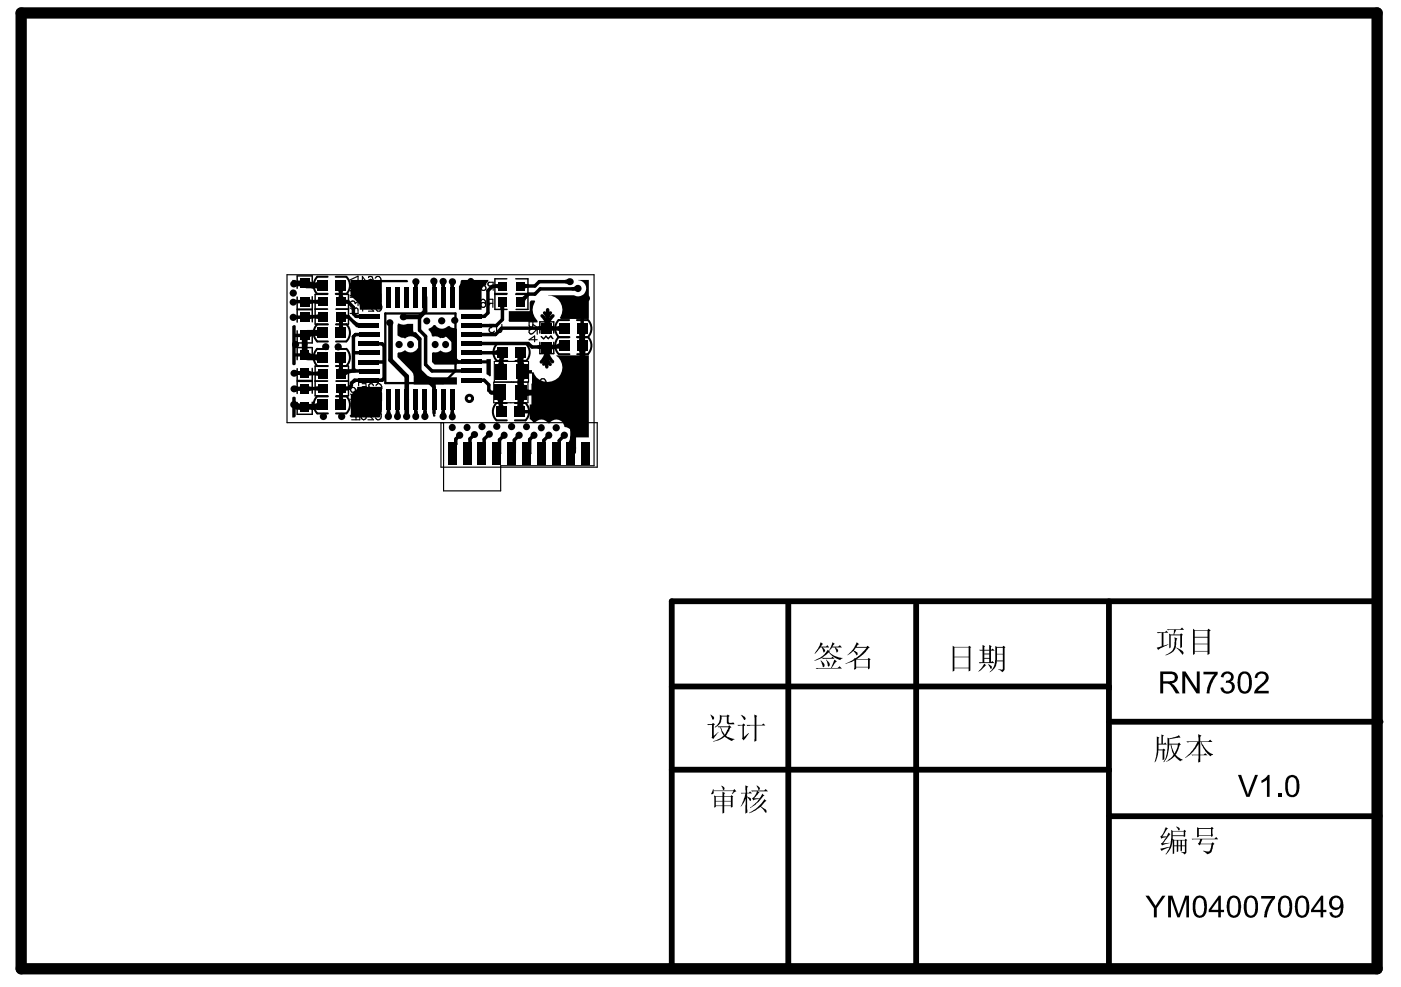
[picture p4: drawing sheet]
<svg xmlns="http://www.w3.org/2000/svg" width="287mm" height="202mm" viewBox="0 0 287 202" stroke-linecap="round" stroke-linejoin="round" font-family="sans-serif">
<g fill="none" stroke="#000" stroke-width="1.2">
<path d="M60.3 58h2.1M62.7 57.8l.6 .4 1 .3M62.8 58.5h3.2M64.9 58.5l.8 .3M65.7 58.1l-.8 .3M62.4 68.7v4M62.6 72.4l.7 .5 1.2 .3M62.9 73.2h3.2M62.9 68.2h3.2M64.5 68.2l-.9 .1-1 .6M65 73.3l.7 .3M65 68.2l.7 .3"/>
<path d="M65.7 72.9l-.7 .3M65.7 67.9l-.7 .3M106.2 72.5l.3 .8M106.5 73.8l.3 1 .4 .6M106.5 72.2v12M106.6 78.3l.1 .7 .4 .6M106.9 72.5l-.3 .8M107.1 80l.4 .3 .6 .1-.6 .1-.4 .3M107.2 76.9l-.4 .6-.3 1M118.9 67.6l.3 .8M118.9 71.1l.3 .8M119.2 69.6l.3 .9"/>
<path d="M119.2 67.3v3.5M119.2 70.8v15.4l-1.9 1.8v4.5l-.4 .3M119.6 67.6l-.4 .8M119.6 71.1l-.4 .8M60.3 82.7l.7 .5 .7 .1M60.7 83.3h4.9M65.8 82.6l-.7 .5-1.1 .3M106.5 83l-.1 .6-.3 .4M106.7 80.4h12.4M107.1 81.2l-.4 .5-.1 .7M117.3 89.6a2.19 2.19 0 0 1-.7 1.6M117.3 91.7l-.1 .6-.3 .5"/>
<path d="M161.4 123.6v74.8h-1.9M187.6 123.8v74.6M227 123.1v75.3h.3M281.9 123.1h-144.4v75.7M137.5 157.6h89.5M137.5 140.6h89.5M227 147.8h55.6M282.4 166.9v.3h-55.4"/>
</g>
<g fill="none" stroke="#000" stroke-width=".24">
<path d="M71.6 57.3l1.7-.7v1.1M71.6 59.5l.9 .6M73.3 58.2v.8h-.7a.57 .57 0 0 0 0-.8 .57 .57 0 0 0-.8 .1 .57 .57 0 0 0 .2 .8M73.8 57.7h1.2l-.8-1.1v1.6M74.1 58.5a.57 .57 0 0 1 .8 .2l.1 .4a.65 .65 0 0 1-.6 .9 1 1 0 0 1-.3-1.5zM75.4 56.9a.45 .45 0 0 1 .5-.3 .45 .45 0 0 1 .4 .3l.1 .8M76.4 58.4h-1l.7 1.6M76.8 57a.62 .62 0 0 1 .7-.4 .62 .62 0 0 1 .5 .6v.4a.62 .62 0 0 1-.5 .6 .62 .62 0 0 1-.7-.3M77.3 59.2l-.5 .8M77.9 59.2l-.9-.1-.2-.2 .1-.4 1-.1v1.6M98.6 57.9l-.1 .3 .2 .2a.67 .67 0 0 1 .8 .5l-.1 .4-.3 .2-.6-.2a.5 .5 0 0 1 .4-.8l.5-.2v-.3a.6 .6 0 0 0-.8-.1zM100.4 58.6l-.5 .9"/>
<path d="M101 58.6l-1-.1-.1-.2 .1-.4 1-.1v1.7M71.6 60.6h1.7l-.1-1a.38 .38 0 0 0-.6 0l-.1 1M71.7 64.2h1.6l-.1-1a.36 .36 0 0 0-.6 .1l-.1 .9M71.7 63.1l.8 .6M71.7 60.9h1.6l-.3 .4M71.8 78.7l1.6-.8v1.1M73.2 79.4a.5 .5 0 0 1 .2 .7l-.3 .2-.8 .1M73.3 62.6v-.9l-.6 .5a.54 .54 0 0 0-.9-.4 .54 .54 0 0 0 .2 .9M73.9 63.2h1.2l-.9-1.1v1.6M74.1 78.6h.8l.1 .7-.8-.1-.2 .4a.6 .6 0 0 0 .4 .6 .6 .6 0 0 0 .7-.3M74.2 60.3a.57 .57 0 0 1 .8 .2l.1 .4a.65 .65 0 0 1-.6 .9 1 1 0 0 1-.3-1.5zM76.4 60.2h-.8l.4 .6a.56 .56 0 0 0-.5 .8 .56 .56 0 0 0 .9 .2l.2-.3"/>
<path d="M76.4 62.5l-.3-.4-.5 .1v.5l.9 1h-1.1M76.4 79l-.3-.4-.5 .2v.4l.9 1h-1.1M77 79a.61 .61 0 0 1 .7-.4 .61 .61 0 0 1 .5 .6v.4a.61 .61 0 0 1-.5 .6 .61 .61 0 0 1-.7-.4M77 62.5a.61 .61 0 0 1 .7-.4 .61 .61 0 0 1 .5 .6v.4a.61 .61 0 0 1-.5 .6 .61 .61 0 0 1-.7-.4M77.5 61l-.6 .8M78 61l-.9-.1-.2-.2 .1-.3 .3-.2h.7v1.6M98.5 61.5l.4-.2a.86 .86 0 0 1 .5 1.1M100.4 62.1l-.6 .9M100.9 62.1h-.7l-.3-.2-.1-.2 .4-.4h.7v1.7M101.1 78.3h7v4.2h-7zM101.1 66.4h-.9l.5 .7a.55 .55 0 0 0-.5 .9 .55 .55 0 0 0 1-.2M101.2 74h7v4.2h-7z"/>
<path d="M101.7 66.4v1.2a.54 .54 0 0 0 .5 .5 .54 .54 0 0 0 .5-.5v-1.2M108.7 67.5l-.4 .2 .2 .6h.5l1-.9v1.1M109 78.6h1.1l-.8-1v1.6M109.1 65.9l-.1 1-.4 .1-.3-.4v-.7h1.7M109.1 66.4l.9 .6M110 79.9l-.1-.3a.51 .51 0 0 0-.8 .2l.2 .6 .8 .7h-1.1M110 69.6h-1.7l1.1-.8v1.2M110.5 79.9a.62 .62 0 0 1 .7-.4 .62 .62 0 0 1 .5 .6v.4a.62 .62 0 0 1-.5 .6 .62 .62 0 0 1-.7-.3M110.6 77.9a.62 .62 0 0 1 .7-.3 .62 .62 0 0 1 .5 .6v.4a.62 .62 0 0 1-.5 .6 .62 .62 0 0 1-.7-.4M116 73.2a.54 .54 0 0 1 .8 .2 .8 .8 0 0 1-.5 1.3l-.4-.3-.1-.6zM116.7 62.8h-1.1l.8 1.7M117.9 63.2l-.4-.4v1.7"/>
<path d="M118.3 73.5l-.2-.3a.51 .51 0 0 0-.8 .2l.3 .6 .7 .7h-1M118.3 63.3a.61 .61 0 0 1 .7-.5 .61 .61 0 0 1 .5 .7v.3a.61 .61 0 0 1-.5 .7 .61 .61 0 0 1-.7-.4M118.8 73.5l.4-.4a.8 .8 0 0 1 .8 .8 .8 .8 0 0 1-.8 .8l-.4-.3M71.8 81.8h1.6v-.7l-.2-.3h-.4l-.2 1M71.8 80.7l.8 .5M72 86h1.7v-.7l-.2-.3h-.5l-.1 1M72 84.9l.9 .5M73.4 82.2l.1 .1a.48 .48 0 0 1-.1 .8l-.9 .1M73.4 83.6l.1 .1a.48 .48 0 0 1-.1 .7l-.9 .2M74 84.6l.1-.2a.57 .57 0 0 1 .8 .2l.1 .8M74.2 82.5a.45 .45 0 0 1 .4-.2 .45 .45 0 0 1 .4 .3l.1 .8M74.2 83.2l.4-.2h.3l.2 .4-.1 .3a.5 .5 0 0 1-.6 .1 .5 .5 0 0 1-.2-.6z"/>
<path d="M74.2 80.5h.8l.1 .7a.57 .57 0 0 0-.9-.1 .57 .57 0 0 0 .1 .9 .57 .57 0 0 0 .8-.2M75.4 83.4h1.2l-.8-1.1v1.7M75.4 81.5h1.2l-.7-1v1.6M76.3 84.7v-.1a.51 .51 0 0 0-.7-.2l-.1 .5 .9 1.1h-1.1M76.9 84.7l.2-.3a.64 .64 0 0 1 .9 .5 .81 .81 0 0 1-.7 1.1l-.4-.4M77.5 83.1l-.6 .9M77.5 81.2l-.5 .9M78 83.1l-1-.1a.36 .36 0 0 1 .1-.6l.9-.1v1.7M78.1 81.2l-1-.1a.36 .36 0 0 1 .1-.6h.9v1.6M90.3 86.6v9.1h32v-9.1h-63.5v-30.3h62.8v39.1h-19.1v5.1h-11.7v-13.9M109.1 84.1v-.1a.54 .54 0 0 1 .8 .2l.1 .8M109.4 81.8a.54 .54 0 0 1 .8 .2l.1 .4a.65 .65 0 0 1-.6 .9 1 1 0 0 1-.3-1.5z"/>
<path d="M111.3 83.9h-.8l.4 .6a.55 .55 0 0 0-.4 .9 .55 .55 0 0 0 1-.2M111.5 82l-.4-.3v1.6M111.9 82.1a.62 .62 0 0 1 .7-.4 .62 .62 0 0 1 .5 .6v.4a.62 .62 0 0 1-.5 .6 .62 .62 0 0 1-.7-.3M111.9 84.3a.62 .62 0 0 1 .7-.4 .62 .62 0 0 1 .5 .6v.4a.61 .61 0 0 1-.5 .6 .61 .61 0 0 1-.7-.4M117.8 84.4l-.4-.4v1.7M119.2 84.9h-.7l-.3-.2-.1-.3 .4-.4h.7v1.7"/>
<circle cx="75.9" cy="57.7" r=".52"/>
<circle cx="72.3" cy="79.9" r=".5"/>
<circle cx="98.9" cy="62.5" r=".51"/>
<circle cx="72.5" cy="82.7" r=".5"/>
<circle cx="72.5" cy="84.1" r=".5"/>
<circle cx="74.5" cy="85.4" r=".5"/>
<circle cx="109.5" cy="85" r=".51"/>
</g>
<path d="M4.3 2.7h277.6v195.7h-277.6z" fill="none" stroke="#000" stroke-width="2.3"/>
<g fill="#000">
<path d="M59.8 57.3h.7v.4h1.9v.7h-1.9v-.2l-.2 .2-.2-.1-.3-.1zM71.8 57.3h11.5l.3 .3-.2 .2h-5.2v5.6h-4.5v-.4a3.3 3.3 0 0 0-2-2.4zM94.5 57.3h5.4l.1 .3a3 3 0 0 0-1.4 1.9v3.9h-4.6v-4.8zM59.8 66.8l.5-.2 .2 .1v1.6h1.9v.8h-1.9v3.3h1.9v.6h-1.9v1.6l-.2 .2-.5-.2zM81.4 66.3l.3-.1 .1 .1a2.03 2.03 0 0 0 1.6 0h1.2a2.75 2.75 0 0 0 1.2 3.1v.3l-.3 .1a1.64 1.64 0 0 0-2.6-.5l-1.5-.6zM81.4 72.4l.2-.3a1.45 1.45 0 0 0 1.3-.4 1.64 1.64 0 0 0 2.6-.4l.3 .1v3.3a3.4 3.4 0 0 0 2.6 2.6h5.1v1.5h-4.3v5.9l-.1 .2h-.2l.2 .1-.1 .3h-.3l-.2-.7v-5.8h-3.8l-.1-2.3-3.2-3.4zM87.8 67.3l.5-.2 .5-.5h.3a1.65 1.65 0 0 0 2.6 .2l.3-.1 .3 .3 1 .2 .2 .2v6.4h6.1v-.3h.9v3.5l-.3 .1-.6-.5v-2.2h-6.1v.3h-4.5l-.6-.6v-1.8l.3-.2a1.49 1.49 0 0 0 1.5-.3 1.65 1.65 0 0 0 2.2-.1 1.65 1.65 0 0 0 0-2.3 1.65 1.65 0 0 0-2.2-.1 1.49 1.49 0 0 0-1.5-.4h-.3l-.1-.6-.6-.7zM104.2 63.7h4.2l.1-1.9 .2-.3h.7l.2 .3a2.85 2.85 0 0 0 .4 3.8v.3h-5.7l-.2-.2zM106.8 75.8h2.1v.5l.3-.1a3 3 0 0 0 4.7 1.5 3 3 0 0 0 0-4.9h5v-2h.7v2h.9v16.8h-3.1l-.2-.2a1.63 1.63 0 0 0-1.6-1.9 1.65 1.65 0 0 0-1.3-1.5 1.65 1.65 0 0 0-1.8 .7h-.3a1.63 1.63 0 0 0-2.7-.1h-.3l-.8-.7v-1.2h-1.9v-.7h1.9v-1.2h.4v-2h-2.1v-.7h2.1l.1-3.6h-2.1zM112.2 60.5h5.3a1.65 1.65 0 0 0 2.4-1 1.65 1.65 0 0 0-1.6-2.1l2.2-.1v8h-1v2h-.7v-2h-4l-.2-.2a2.95 2.95 0 0 0-2.4-4.6zM59.8 81.4l.3-.2 .4 .2v1.6h1.9v.7h-1.9v1.6l-.2 .2h-.5zM73.2 79.2h5v5.2l-.5 1.1h-5.9l-.2-.4 .2-.2 .1-4.1a3 3 0 0 0 1.3-1.6z"/>
<path d="M246.4 137.6h2.9v.5l-.6 .6-.7 1.5-.4 1.8h-.6l.2-1.3 .6-1.5 .8-1.1h-2.2zM242 137.5h.7l2.3 3.6v-3.6h.6v4.5h-.7l-2.3-3.5v3.5h-.6zM242.9 151.8h2.5l-.1-1.4 .7 .3-.3 .2v.9h1.7l.3-.3 .5 .5h-2.2a4.9 4.9 0 0 0 2.3 2.5l-.4 .4a5 5 0 0 1-2.1-2.9h-.1v2.6h.7l.3-.3 .5 .4h-1.5v1.3l-.4 .2 .1-1.5h-1.3l-.2-.1h1.5l-.1-2.2a6.3 6.3 0 0 1-2.6 2.8l-.1-.1a7.6 7.6 0 0 0 2.5-3.1l-2 .1zM250.2 137.9a1.29 1.29 0 0 1 1.7-.3 1.29 1.29 0 0 1 .5 1.6l-.5 .4a1.25 1.25 0 0 1 .9 1.4 1.25 1.25 0 0 1-1.2 1 1.32 1.32 0 0 1-1.7-1.2h.5a.91 .91 0 0 0 1.1 .8 .91 .91 0 0 0 .7-1.2 .91 .91 0 0 0-1.3-.5l.1-.5a.75 .75 0 0 0 .9-.4 .75 .75 0 0 0-.3-.9 .8 .8 0 0 0-1.1 .7l-.6-.2zM257.3 137.8l.4-.2a1.36 1.36 0 0 1 1.5 .2 1.36 1.36 0 0 1 .5 1.4l-.3 .4-1.9 1.9h2.2v.5h-2.9a4 4 0 0 1 1.9-2.4 .93 .93 0 0 0 .4-1 .93 .93 0 0 0-.9-.7l-.3 .2a.78 .78 0 0 0-.5 .8l-.5-.1 .2-.7zM253.4 158.7h.7l1.3 4 1.5-4h.6l-1.7 4.5h-.6zM258.2 159.8l.9-.5 .4-.6h.4v4.5h-.5v-3.5l-1.2 .7zM261.6 162.5h.7v.7h-.7zM234.5 183.4h.7l1.4 2.1 1.3-2.1h.7l-1.8 2.6v1.9h-.6v-1.9zM239.1 183.4h.9l1.3 3.9 1.3-3.9h.8v4.5h-.5v-3.8l-1.4 3.8h-.5l-1.3-3.8v3.8h-.6zM258.2 183.5h2.8v.5l-.7 1-.6 1.1-.3 1.8h-.6l.2-1.3 .5-1.4 .9-1.2h-2.2z"/>
<path d="M168 131.5l.5 .4-.5 .5h1.1l.3-.3 .3 .5h-1.4a.58 .58 0 0 1 .5 .4 .58 .58 0 0 1-.1 .6h-.1l-.3-.9a.72 .72 0 0 0-.9 .6l-.6 .5 1-1.5zM170.4 131.5l.5 .3-.5 .6h1.2l.3-.3 .5 .5h-1.4a.62 .62 0 0 1 .4 1h-.2l-.3-1h-.6l-.6 .7zM166.7 135.3l.4-.2a4.3 4.3 0 0 0 2.3-2l.5 .3-.2 .2a4.3 4.3 0 0 0 2.8 1.1l-.5 .5h-.2l-1.4-.8-.8-.8-1.4 1.2zM168 135.3a.93 .93 0 0 1 .7 1.3h-.3zM169.1 135.2l.1-.1a1.08 1.08 0 0 1 .6 1.3 .25 .25 0 0 1-.4 0 .25 .25 0 0 1 0-.4zM167 136.8h3.1l.7-1.7 .5 .3-.2 .2-.8 1.2h1.2l.4-.3 .5 .4-5.2 .1zM168.3 134.7h1.9l.3-.2 .3 .4-2.3 .1z"/>
<path d="M175.4 131.5l.5 .5h-.3l-.3 .5h2.1l.2-.2 .5 .3-.3 .1-1.2 1.4-1.2 .9h2.2l.2-.3 .4 .3-.1 .2v1.7l-.4 .2v-.4h-2.4v.3l-.5 .2 .1-1.9-1.8 .7v-.1l1.8-.9v-.3h.5l1-.9 1-1.1h-2.2l-.8 .9-.9 .6 1.1-1.2zM174.7 133.3a.81 .81 0 0 1 .9 .7l-.3 .2zM175.3 135.1v1.5h2.4v-1.5z"/>
<path d="M195.4 132.6v1.9h2.9v-1.9zM195.4 134.6v2.1h2.9v-2.1zM195 132.3l.4 .2h2.8l.2-.2 .4 .2-.2 .2v4.6l-.3 .2v-.6h-2.9v.4l-.4 .3z"/>
<path d="M201.5 133.3v.5h1v-.5zM201.5 134v.7h1v-.7zM201.5 134.9v.7h1v-.7zM201.1 132.1l.6 .3-.2 .1v.6h1v-1l.5 .3-.1 .1v.6l.3-.3 .4 .5h-.7v2.3l.3-.2 .4 .4-3.1 .1-.1-.3h.7v-2.3h-.5l-.2-.2h.7zM201.5 135.9l.4 .4h-.2l-1.4 1.3zM202.3 136a.76 .76 0 0 1 .7 .9h-.3zM204.1 132.7v1.2h1.2v-1.2zM204.1 134v1.3h1.2v-1.3zM203.8 132.3l.3 .2h1.1l.2-.2 .4 .2-.1 .2-.1 4.5a.39 .39 0 0 1-.3 .4 .39 .39 0 0 1-.5-.3l-.4-.3 .5 .1a.25 .25 0 0 0 .3 0 .25 .25 0 0 0 .1-.2v-1.5h-1.2a2.29 2.29 0 0 1-1.1 2l-.4 .3v-.1a4.6 4.6 0 0 0 1.2-4.1z"/>
<path d="M236.8 129.5h1.7l.3-.3 .4 .4h-1v2.7l1-.3-1.7 .8-.4 .3-.3-.4 1-.3v-2.8l-.7 .1zM238.9 128.9h2.7l.4-.4 .4 .5h-1.6l-.4 .9h1.2l.2-.2 .4 .3-.2 .2v2.3l-.4 .2v-2.6h-1.9v2.5l-.4 .2v-3l.4 .1h.6l.1-.9-1.3 .1zM240.4 130.5l.6 .3-.2 .4a2.74 2.74 0 0 1-.8 2.4l-1.2 .6-.3-.1 .9-.4a2.52 2.52 0 0 0 1.1-2.5zM240.8 132.7l.8 .3a.66 .66 0 0 1 .5 1.1z"/>
<path d="M244.6 132v1.3h2.6v-1.3zM244.2 128.8l.4 .3h2.6l.2-.3 .5 .3-.3 .2v4.6l-.4 .2v-.7h-2.6v.5l-.4 .2zM244.6 129.2v1.2h2.6v-1.2zM244.6 130.6v1.2h2.6v-1.2z"/>
<path d="M253.8 137.9a1.45 1.45 0 0 1 1.7-.2 1.45 1.45 0 0 1 .7 1.5l.1 .7a2.33 2.33 0 0 1-1 2.1 1.48 1.48 0 0 1-1.9-1.6v-.8a2.34 2.34 0 0 1 .4-1.7zM254.1 138.3l-.2 1.1a1.88 1.88 0 0 0 .8 2.2 1.04 1.04 0 0 0 1-1.2v-.6a2.03 2.03 0 0 0-.6-1.8l-.4-.1z"/>
<path d="M145.4 146.4a.65 .65 0 0 1 .6 .3 .65 .65 0 0 1 0 .7l-.2-.1zM144.8 148.3h1l.1-.2 .5 .2-.3 .2v2.2l1-.8-1.1 1.5-.4-.4 .2-.1v-2.4h-.8zM147.6 148.9l.2 .6 .6 1 .8-1.6zM146.9 148.8h2.2l.2-.3 .4 .4-.3 .2-.6 1.3a.32 .32 0 0 0-.1 .4 .32 .32 0 0 0 .4 .2l1.3 .4-.4 .1a.44 .44 0 0 1-.7 0l-.7-.4a.49 .49 0 0 0-.8 .1l-.8 .5-1.1 .1a4.8 4.8 0 0 0 2.2-1.2l-.4-.8-.2-.9-.4 .1zM147.3 146.4l.4 .2h1.1l.2-.3 .4 .3-.2 .2v1.2h.7a.25 .25 0 0 1 .4 0 .25 .25 0 0 1 0 .3 .25 .25 0 0 1-.4 0h-.8l-.3-.2v-1.4h-1.1v.2a1.99 1.99 0 0 1-1.4 2l.1-.1a2.23 2.23 0 0 0 .9-2.4z"/>
<path d="M151.6 146.5l.2-.1a1.06 1.06 0 0 1 .9 .8l-.1 .1a.3 .3 0 0 1-.3 .1 .3 .3 0 0 1-.2-.4zM150.9 148.5h1l.3-.3 .4 .3-.3 .2v2.3l1-.8-1 1.5-.4-.5 .1-.1v-2.5h-.8zM154.4 146.3l.6 .3-.2 .2v1.7h1.2l.3-.3 .4 .4h-1.9v3.1l-.4 .2 .1-3.3-1.5 .1-.2-.2h1.7z"/>
<path d="M237.5 137.5h2a1.24 1.24 0 0 1 1.6 1 1.24 1.24 0 0 1-1 1.4h-.3l.8 .6 .9 1.5h-.8l-.7-1.2a1.31 1.31 0 0 0-1.2-.8h-.7v2h-.6zM238.1 138.1v1.4h1.3a.85 .85 0 0 0 1.1-.8l-.1-.4-.5-.2z"/>
<path d="M236.8 150.8l.5 .3-.1 .1v1.1h.6v-1.9l.5 .3-.2 .1v1.5h.2l.2-.2 .4 .4h-1.7v1h.8l.2-.2 .4 .3-.2 .2v1.7l-.4 .2v-2h-.8l-.5 2-.4 .4 .5-2zM239 151.1l.5 .1 1.5-.4 .3-.3 .4 .6-2.3 .3v.9h1.7l.3-.2 .3 .4-.3 .2-.6 1.6a.37 .37 0 0 0-.1 .4 .37 .37 0 0 0 .4 .3l1 .6a.55 .55 0 0 1-.5 .3 .55 .55 0 0 1-.5-.4l-.7-.6-.9 .8-.7 .3 1.1-1a.86 .86 0 0 0 0-1.3l-.2-1.2h-.3v.1a7.7 7.7 0 0 1-1 3.4h-.2l.5-1 .2-1.1zM239.8 152.5l.6 1.8 .6-1 .1-.8z"/>
<path d="M146.5 163.2v.8h1.4v-.8zM148.3 163.2v.8h1.3v-.8zM146.5 164.1v.9h1.4v-.9zM148.3 164.1v.9h1.3v-.9zM146.2 162.9l.3 .2h1.4v-1l.5 .3-.1 .2v.5h1.3l.1-.3 .4 .3-.1 .2v2l-.4 .1v-.3h-1.3v1.4l-.4 .1v-1.5h-1.4v.2l-.3 .1zM147.7 161a.54 .54 0 0 1 .5 .2 .54 .54 0 0 1 0 .6h-.2zM145.9 161.6h.2v.3h4l.2-.3 .5 .5-.6 .2-.3 .4-.1-.1 .4-.6h-4.1a.36 .36 0 0 1 0 .5 .36 .36 0 0 1-.5 0z"/>
<path d="M154.8 160.9a.62 .62 0 0 1 .6 .9h-.1zM153.8 161.9h2.7l.2-.3 .5 .5h-2.1l.4 .3-.3 .1-.8 1h1.1l.5-1 .5 .5-.3 .1a7.6 7.6 0 0 1-2.6 2.4l-.1-.1 1-.7 .9-1.1-1.2 .3-.2-.5 .6-.5 .4-.8h-1zM153.4 166.5a8.1 8.1 0 0 0 3.1-2.8l.4 .3-.3 .1-.9 1.1 .9 .5a.43 .43 0 0 1 .3 .3 .43 .43 0 0 1-.2 .5l-.5-.8a.52 .52 0 0 0-.5-.4 .52 .52 0 0 0-.6 .3l-1.3 .8-.4 .2zM152.6 160.8l.6 .3-.3 .2v1.1h.4l.2-.3 .5 .4h-1.1v.6a.66 .66 0 0 1 .8 .9l-.8-.7 .1 3.1-.4 .2 .1-3-1.1 1.6 .6-1.2 .4-1.5h-.8l-.2-.1h1.1z"/>
<path d="M240.1 170.3v.8h2.2v-.8zM240.4 172.1v1h.5v-1zM241.2 172.1v1h.5v-1zM242 172.1v1h.6v-1zM240.8 169.2v.1a.61 .61 0 0 1 .6 .8l-.2-.1zM239.8 169.9l.3 .3h2.2l.2-.3 .3 .3-.2 .2v.9l-.3 .1v-.2h-2.2v.2a4.3 4.3 0 0 1-1.4 3.6l-.1-.1 .6-.8 .4-1.1zM240.1 171.8l.3 .2h2.1l.2-.2 .3 .3-.1 .1v2.3a.37 .37 0 0 1-.3 .4 .37 .37 0 0 1-.4-.2l-.4-.3 .8 .1v-1.2h-.6v.9l-.3 .1v-1h-.5v1.1l-.3 .1v-1.2h-.5v1.5l-.3 .1zM237.5 173.8l1.9-.4-1.6 .9zM238.7 169.4l.4 .3-.3 .2-.9 1.4h.9l.4-.8 .4 .3-1.5 1.9h1.3l-1.5 .4-.3-.4 .4-.1 .8-1.2-1 .4-.3-.5 .6-.6z"/>
<path d="M245.1 169.4l.3 .2h2.5l.2-.2 .3 .3-.2 .1 .1 1.4-.4 .2v-.3h-2.5v.3l-.3 .1zM245.4 169.8v1.2h2.5v-1.2zM243.9 171.8h4.7l.4-.4 .4 .5h-3.3l-.3 .9h2.2l.3-.3 .3 .3-.3 .3-.2 .9a.87 .87 0 0 1-1.1 .9l-.7-.6 .1-.1a1.21 1.21 0 0 0 1.3 0l.3-1.3h-2.2l-.3 .2-.3-.4 .3-.1 .2-.7-1.6 .1z"/>
<path d="M263.6 159.1a1.47 1.47 0 0 1 1.6-.2 1.47 1.47 0 0 1 .8 1.5v.7a2.14 2.14 0 0 1-1.1 2.2h-.2a1.34 1.34 0 0 1-1.5-1.5l-.1-.8a2.45 2.45 0 0 1 .5-1.9zM264 159.4a3.7 3.7 0 0 0 .1 3.3 .95 .95 0 0 0 1.3-1v-1.6a.87 .87 0 0 0-.5-.8 .87 .87 0 0 0-.9 .1z"/>
<path d="M244.8 183.6a1.46 1.46 0 0 1 1.6 0 1.46 1.46 0 0 1 .6 1.4l.1 .7a1.95 1.95 0 0 1-1 2.2 1.51 1.51 0 0 1-1.9-1.7v-.6a2.16 2.16 0 0 1 .6-2zM244.9 184.2l-.2 1.6a1.79 1.79 0 0 0 .7 1.7 1.03 1.03 0 0 0 1.1-1.4v-.5a1.73 1.73 0 0 0-.7-1.7h-.5z"/>
<path d="M249.5 183.4h.4v2.9h.7v.5h-.7v1.1h-.5v-1.1h-2v-.5zM249.4 184.3l-1.4 2h1.4z"/>
<path d="M251.7 183.8a1.48 1.48 0 0 1 1.7-.1 1.48 1.48 0 0 1 .6 1.6l.1 .4a2.16 2.16 0 0 1-1.1 2.2 1.42 1.42 0 0 1-1.8-1.4l-.1-.8a2.69 2.69 0 0 1 .6-1.9zM251.9 184.2l-.2 1.5a1.43 1.43 0 0 0 .9 1.8 1.2 1.2 0 0 0 .9-1.4v-.6a1.45 1.45 0 0 0-.8-1.6h-.5z"/>
<path d="M255 183.9a1.38 1.38 0 0 1 1.6-.4 1.38 1.38 0 0 1 .9 1.4v.8a1.82 1.82 0 0 1-1.4 2.3h-.1a1.66 1.66 0 0 1-1.4-1.8l.1-1.4zM255.4 184.3l-.2 1.4a1.43 1.43 0 0 0 .9 1.8 1 1 0 0 0 .8-1.3l.1-.7a1.44 1.44 0 0 0-.8-1.6h-.5z"/>
<path d="M262.3 183.6a1.52 1.52 0 0 1 2.2 1.4v.7a1.95 1.95 0 0 1-1 2.2 1.51 1.51 0 0 1-1.9-1.7v-.7a2.6 2.6 0 0 1 .7-1.9zM262.4 184.2l-.2 1.6a1.79 1.79 0 0 0 .6 1.7 1.03 1.03 0 0 0 1.1-1.4l.1-.5a1.73 1.73 0 0 0-.8-1.7h-.5z"/>
<path d="M265.6 183.8a1.45 1.45 0 0 1 1.7-.2 1.45 1.45 0 0 1 .7 1.6v.5a2.13 2.13 0 0 1-.9 2.1 1.36 1.36 0 0 1-1.9-1.3l-.1-.9a2.81 2.81 0 0 1 .5-1.8zM265.9 184.2l-.2 1.7a1.45 1.45 0 0 0 .7 1.6 1.02 1.02 0 0 0 1-1.1v-.8a1.48 1.48 0 0 0-.8-1.7l-.5 .1z"/>
<path d="M270.5 183.4h.4v2.9h.6v.5h-.6v1.1h-.6v-1.1h-1.9v-.5zM270.3 184.3l-1.4 2h1.4z"/>
<path d="M272.5 183.8a1.51 1.51 0 0 1 1.7-.2 1.51 1.51 0 0 1 .8 1.6v.4a2.03 2.03 0 0 1-1.3 2.3h-.1a1.16 1.16 0 0 1-1.5-1l.6-.1a.87 .87 0 0 0 1 .7 .87 .87 0 0 0 .7-1v-.7a1.37 1.37 0 0 1-1.9 .2 1.37 1.37 0 0 1-.2-1.9zM272.8 184.2a1 1 0 0 0 0 1.3 1 1 0 0 0 1.3 .2 1.02 1.02 0 0 0 .3-1.2 1.02 1.02 0 0 0-1.3-.5z"/>
<circle cx="60.2" cy="58.2" r=".73"/>
<circle cx="73.5" cy="58.2" r=".71"/>
<circle cx="85.2" cy="57.7" r=".73"/>
<circle cx="88.8" cy="57.6" r=".73"/>
<circle cx="90.7" cy="57.6" r=".73"/>
<circle cx="92.6" cy="57.7" r=".73"/>
<circle cx="96.4" cy="57.7" r=".72"/>
<circle cx="116.7" cy="57.7" r=".73"/>
<circle cx="118.3" cy="59.1" r=".74"/>
<circle cx="60" cy="65" r=".74"/>
<circle cx="60" cy="60" r=".74"/>
<circle cx="60" cy="61.9" r=".73"/>
<circle cx="60.1" cy="65" r=".36"/>
<circle cx="60.2" cy="76.4" r=".73"/>
<circle cx="60.2" cy="79.6" r=".73"/>
<circle cx="60.2" cy="79.6" r=".36"/>
<circle cx="60.5" cy="70.6" r=".74"/>
<circle cx="66.7" cy="71" r=".73"/>
<circle cx="69.2" cy="71" r=".74"/>
<circle cx="69.8" cy="76.5" r=".36"/>
<circle cx="79.8" cy="66.1" r=".73"/>
<circle cx="81.7" cy="70.6" r=".74"/>
<circle cx="82.4" cy="68.4" r=".73"/>
<circle cx="82.6" cy="64.9" r=".73"/>
<circle cx="84" cy="70.6" r=".72"/>
<circle cx="87.4" cy="65.7" r=".71"/>
<circle cx="89.1" cy="70.6" r=".72"/>
<circle cx="90.4" cy="65.7" r=".74"/>
<circle cx="90.6" cy="68.5" r=".71"/>
<circle cx="91.2" cy="70.6" r=".72"/>
<circle cx="93.1" cy="65.6" r=".73"/>
<circle cx="96.4" cy="62.4" r=".73"/>
<circle cx="107.5" cy="65" r=".72"/>
<circle cx="120" cy="61.1" r=".74"/>
<circle cx="60.2" cy="82.9" r=".74"/>
<circle cx="66.2" cy="85.3" r=".74"/>
<circle cx="69.9" cy="85.3" r=".74"/>
<circle cx="76.1" cy="82.2" r=".74"/>
<circle cx="79.5" cy="85.3" r=".74"/>
<circle cx="81.4" cy="85.3" r=".72"/>
<circle cx="83.2" cy="85.3" r=".74"/>
<circle cx="85.1" cy="85.3" r=".72"/>
<circle cx="87" cy="85.3" r=".74"/>
<circle cx="87" cy="85.3" r=".36"/>
<circle cx="90.7" cy="85.3" r=".74"/>
<circle cx="90.7" cy="85.3" r=".36"/>
<circle cx="92.6" cy="87.6" r=".72"/>
<circle cx="92.6" cy="85.4" r=".72"/>
<circle cx="92.6" cy="85.3" r=".36"/>
<circle cx="94.1" cy="89.1" r=".74"/>
<circle cx="95.6" cy="87.6" r=".72"/>
<circle cx="97.1" cy="89" r=".73"/>
<circle cx="98.7" cy="87.4" r=".74"/>
<circle cx="100.2" cy="88.9" r=".72"/>
<circle cx="101.7" cy="87.3" r=".73"/>
<circle cx="103.2" cy="89.1" r=".72"/>
<circle cx="104.7" cy="87.4" r=".74"/>
<circle cx="106.3" cy="89.1" r=".74"/>
<circle cx="107.8" cy="87.4" r=".71"/>
<circle cx="109.3" cy="89.1" r=".72"/>
<circle cx="110.8" cy="87.6" r=".72"/>
<circle cx="112" cy="80.4" r=".74"/>
<circle cx="112.3" cy="89.1" r=".72"/>
<circle cx="113.9" cy="87.6" r=".74"/>
<circle cx="115.5" cy="89.1" r=".74"/>
<circle cx="116.9" cy="92.9" r=".73"/>
<circle cx="119.9" cy="93" r=".74"/>
</g>
<g fill="none" stroke="#000" stroke-width=".3">
<path d="M63.9 59v-2.5h-3.1v2.5M103.7 57.1h-2.4v3h2.5M105.6 57.1h2.5v3h-2.5M63.9 60.8v2.5h-3.1v-2.5M63.9 65.9v-2.5h-3.1v2.6M63.9 67.7v2.5h-3.1v-2.5M63.9 73.6v-2.4h-3.1v2.5M63.9 75.4v2.5h-3.1v-2.4M64.5 63.3h2.6M64.5 78h2.6M67 75h-2.5v6.1h2.6M67 60.3h-2.5v6.1h2.6"/>
<path d="M68.8 63.3h2.5M68.8 75h2.5v6.1h-2.5M68.8 78h2.5M68.8 60.3h2.5v6.1h-2.5M103.7 60.3h-2.4v3.1h2.5M105.6 60.3h2.5v3.1h-2.5M110.5 68.2v-2.3h2.9v2.3M110.5 70.1v2.3h2.9v-2.3M110.8 68.9l.5 .5M112.7 68.9h.1M112.7 68.9l.5 .4M112.7 68.9l-.5 .4-.4-.4-.5 .4"/>
<path d="M63.9 80.5v-2.4h-3.1v2.5M63.9 82.4v2.5h-3.1v-2.5"/>
</g>
<g fill="none" stroke="#000" stroke-width=".42">
<path d="M67.1 56.7h-2.2a2.48 2.48 0 0 0 0 3.5M68.7 56.7h2.2a2.48 2.48 0 0 1 0 3.5M64.9 75h2.2M64.9 69.9h2.2M64.9 60.2h2.2M64.9 71.5h2.2M64.9 71.4a2.48 2.48 0 0 0 0 3.6M67.1 66.4h-2.2a2.48 2.48 0 0 0 0 3.5M68.7 60.2h2.2M68.8 66.4h2.1a2.48 2.48 0 0 1 0 3.5M68.8 75h2.1M68.8 69.9h2.1"/>
<path d="M68.8 71.5h2.1M70.9 71.4a2.48 2.48 0 0 1 0 3.6M101.7 73.9h2.2M103.9 70.4h-2.2a2.48 2.48 0 0 0 0 3.5M105.5 70.4h2.2a2.48 2.48 0 0 1 0 3.5M105.5 73.9h2.2M114.4 65.6h2.1M114.4 69a2.48 2.48 0 0 0 0 3.5M114.4 65.5a2.48 2.48 0 0 0 0 3.5l2.2 .1M114.4 72.5h2.2M118.1 69.1h2.3M118.1 65.6h2.2"/>
<path d="M118.2 72.5h2.2M120.3 69a2.48 2.48 0 0 1 0 3.5M120.3 65.5a2.48 2.48 0 0 1 0 3.5M64.9 81.2h2.2M64.9 81.1a2.48 2.48 0 0 0 0 3.6h2.2M68.8 81.2h2.1M70.9 81.1a2.48 2.48 0 0 1 0 3.6h-2.1M101.6 82.6a2.48 2.48 0 0 0 0 3.5M101.7 86.1h2M101.7 82.5h2M105.4 86.1h2.2M105.4 82.5h2.2"/>
<path d="M107.6 82.6a2.48 2.48 0 0 1 0 3.5"/>
</g>
<path d="M78.9 64.2h14.3v11.8l-2.5 2.5h-11.8z" fill="none" stroke="#000" stroke-width=".47"/>
<circle cx="96.1" cy="81.6" r=".65" fill="none" stroke="#000" stroke-width=".59"/>
<g fill="none" stroke="#000" stroke-width=".71">
<path d="M69.3 58.9l.3 .6 .1 .6 .2-.6 .3-.6M69.7 58.5v3.3M84.9 57.9l.2 .4M85.2 57.7l-.1 3.1M85.4 57.9l-.3 .7M88.6 57.8l.2 .6M88.8 57.6v3.2M89.2 57.8l-.3 .6M90.4 57.9l.3 .6M90.7 57.6v3.2M91 57.9l-.3 .6M92.4 57.9l.2 .4"/>
<path d="M92.6 57.7v3.1M92.9 57.9l-.3 .7M101.4 58.6l.6 .1 .4 .3M102.4 58.2l-.4 .3-.6 .1M102.9 58.6h-2.1l-.9 .9v4.6l-.7 .7h-2.6M107 58.2l.9 .4M108 58.6l-.5 .1-.5 .3M115.9 57.7l.5 .2M116.4 57.4l-.5 .2M116.7 57.7h-6.3l-.9 .9h-2.9M118.1 58.8l-.9 .4M118.3 59l-.1 .2h-7.6l-1.1 1h-1.3l-1.6 1.6"/>
<path d="M60.1 65h2.3M60.2 79.6h2.2M60.2 76.4h2.2M60.5 79.3l.6 .3M60.5 76.1l.6 .3M61 79.6l.5 .1 .5 .3M61 76.4l.5 .1 .5 .3M61.1 79.6l-.6 .3M61.1 76.4l-.6 .3M62 79.2l-.5 .3-.5 .1M62 76l-.5 .3-.5 .1M62.4 61.8h-2.5h.2"/>
<path d="M62.4 79.6h3.7M62.4 61.8h3.7M62.5 64.8h3.6M62.5 76.5h3.6M62.8 64.6l.7 .2M62.8 79.2l.9 .4M62.8 61.3l.5 .4 .6 .1M62.8 76l.6 .4 .6 .1M63.6 76.5l-.8 .3M63.7 61.8l-.9 .4M63.9 79.6l-.6 .1-.5 .3M64.1 64.8l-.7 .2-.6 .4"/>
<path d="M64.6 79.5l.6 .1 .4 .3M64.6 61.8l.6 .1 .4 .3M65.6 76.1l-.4 .3-.6 .1 .6 .1 .4 .3M65.6 79.2l-.4 .3-.6 .1M65.6 64.4l-.4 .3-.6 .1 .6 .2 .4 .3M65.6 61.4l-.4 .3-.6 .1M69.3 73.7l.4 .5 .1 .6 .1-.6 .4-.5M69.7 60.5l-.3 .9M69.8 60.3l.1 .6 .3 .4M69.8 75.2l.4 .9M69.8 66.4l.1 .7 .4 .6M69.8 75l-.1 .6-.3 .5"/>
<path d="M69.8 66.6l-.1 .6-.4 .5M69.8 73.2v3.3l.5-.5 5.2-.1M69.8 61.8h1.4M70.2 79.2l.5 .3 .5 .1M70.2 64.4l.5 .3 .5 .1a1.42 1.42 0 0 0-1.4 1.5l-.1-.6-.3-.4M70.2 61.4l.5 .3 .5 .1M70.8 76l-.6 .1-.5 .3M71.2 79.5a1.42 1.42 0 0 0-1.4 1.4l-.1-.5-.3-.5M71.2 61.8l-.5 .1-.5 .3M71.2 61.8l1.1 1.2v1.3l.6 .5h2.7M72.4 66a2.08 2.08 0 0 0 1.5 .6M72.5 76a3.3 3.3 0 0 0-2.3 .9"/>
<path d="M72.7 72.2h2.9M75.6 70.4h2.6l.4 .4v6.7l-.4 .4h-5.6l-.7 .6v.4l-.6 .7h-1.5v3.3M75.6 68.5h-2.8l-.5 .4v6.7l.4 .3M75.6 66.7h-2.5l-1.8-1.9h-1.5v3.4M75.6 74.1h2.9M82.4 68.4h2.6l.9 1v7l2.9 2.9v2.5M85.9 64.9v2.7l1.2 1.3v5.8l1.3 1.3h8.2M90.6 68.5h.8l1.4 1.4v3.2l1 1h2.8M96.6 70.4h11.5l.8 .7h6.3M96.6 77.9h2.5l1 .9v1.1l.4 .5M96.6 72.2h6.1M101.3 72.2l.6 .2 .4 .3"/>
<path d="M101.9 79.8l-.6 .5-.8 .1M102.3 71.7l-.6 .4-.7 .1M102.3 72.6l.3 .7M102.4 62.2l.3 .5 .2 .6M102.6 73.7l-.2 .8-.4 .6M102.6 73.7l.2 .8 .4 .6M102.6 72.4v3.8M102.9 61.8v3.6l-1.3 1.3h-5M103.2 62.2l-.3 .5-.1 .6M103.3 72.6l-.6 1-.1 .7M107.5 60.8l-.3 .5-.1 .5M107.6 60.8l-.5 .3-.5 .1"/>
<path d="M111 64.7l.8 1.1 .3 1.3M111.5 66.7l-.6 .4-.6 .1 .6 .1 .6 .4M111.5 70.6l-.6 .3-.6 .2a1.66 1.66 0 0 1 1.6 1.6 1.66 1.66 0 0 1 1.7-1.6l-.6-.2-.6-.3M111.5 64.1a1.89 1.89 0 0 1 .6 1.4M111.9 73l.2 .7 .5 .9M111.9 73.1a2.13 2.13 0 0 1-.6 1.5M111.9 71.2l.3 1.6 .9 1.3M111.9 71.4l-.3 1.5-.8 1.2M111.9 67.2h-9.2l-1.3 1.3h-4.8M111.9 71.1v4M112 67.3h3.4M112.1 65.2a2.13 2.13 0 0 1-.7 1.5"/>
<path d="M112.1 63.4v3.7l.3-1.3 .8-1.1M112.1 65.9l.3 .8M112.4 66.7l.6 .4 .7 .2M112.7 64.1a1.89 1.89 0 0 0-.6 1.4M113.5 67.3l-.6 .1-.5 .3M115 66.8l-.6 .3-.6 .2 .6 .1 .6 .4M115 70.3l-1 .6-.9 .2M69.8 81.2l.1 .7 .4 .5M69.8 81.4l-.1 .5-.4 .5M79.5 84.4l.3 .6M79.5 84.4l-.2 .6M79.5 81.8v3.5"/>
<path d="M81.4 84.4l.2 .6M81.4 81.8v3.5M81.4 84.4l-.2 .6M85.1 84.4l.3 .6M85.1 81.8v3.5M85.2 84.4l-.3 .6M87 84.4l.3 .6M87 84.4l-.2 .6M87 81.8v3.5M90.7 84.4l.3 .6M90.7 84.4l-.2 .6M90.7 81.8v3.5"/>
<path d="M92.6 84.5l.2 .6M92.6 81.8v3.5M92.6 84.6l-.2 .5M94.1 89.1l-.8 .8v1l-.7 .7v1.2M97.2 88.9l-1 1v1.2h-.2l-.3 .4v1.3M100.2 88.9l-1.1 1v1.3l-.4 .3v1.3M100.5 80.4l.8 .2 .6 .4M100.5 80.4h1.9v3.7M101.9 81.5l.4 .6 .1 .7M102.4 82.1l.3 1.1 .5 .7M102.4 83.3l-.2 .5M103.1 81.5l-.5 .6-.1 .7"/>
<path d="M103.3 89.1l-1 1v2.7h-.6M106.3 89.1l-1 1v2.7h-.5M109.3 89.1l-.9 .9v2.8h-.6M112.4 89.1l-1.1 1.1v2.6h-.4M115.6 89.1l-1.1 1.1v2.5l-.6 .1"/>
</g>
<path d="M79.8 66l.1 .2v7.5l3.4 3.4v8.2M87 60.8v3l-1.1 1.1h-3.3" fill="none" stroke="#000" stroke-width=".95"/>
<g fill="#000">
<path d="M61.4 57.1h1.9v1.9h-1.9z" fill-rule="evenodd"/>
<path d="M65 57.4h2.1v2.1h-2.1z" fill-rule="evenodd"/>
<path d="M68.7 57.4h2.1v2.1h-2.1z" fill-rule="evenodd"/>
<path d="M79.1 58.8h.8v4.2h-.8z" fill-rule="evenodd"/>
<path d="M81 58.8h.8v4.2h-.8z" fill-rule="evenodd"/>
<path d="M82.8 58.8h.9v4.2h-.9z" fill-rule="evenodd"/>
<path d="M84.7 58.8h.9v4.2h-.9z" fill-rule="evenodd"/>
<path d="M86.5 58.8h.9v4.2h-.9z" fill-rule="evenodd"/>
<path d="M88.4 58.8h.9v4.2h-.9z" fill-rule="evenodd"/>
<path d="M90.3 58.8h.9v4.2h-.9z" fill-rule="evenodd"/>
<path d="M92.2 58.8h.9v4.2h-.9z" fill-rule="evenodd"/>
<path d="M102 57.7h1.8v1.9h-1.8z" fill-rule="evenodd"/>
<path d="M105.7 57.7h1.8v1.9h-1.8z" fill-rule="evenodd"/>
<path d="M61.4 71.8h1.9v1.9h-1.9z" fill-rule="evenodd"/>
<path d="M61.4 67.7h1.9v1.9h-1.9z" fill-rule="evenodd"/>
<path d="M61.4 64h1.9v1.9h-1.9z" fill-rule="evenodd"/>
<path d="M61.4 75.5h1.9v1.9h-1.9z" fill-rule="evenodd"/>
<path d="M61.4 60.8h1.9v1.9h-1.9z" fill-rule="evenodd"/>
<path d="M65.1 78.6h1.9v1.9h-1.9z" fill-rule="evenodd"/>
<path d="M65.1 63.9h1.9v1.9h-1.9z" fill-rule="evenodd"/>
<path d="M65.1 60.9h1.9v1.8h-1.9z" fill-rule="evenodd"/>
<path d="M65.1 75.6h1.9v1.9h-1.9z" fill-rule="evenodd"/>
<path d="M65 72.1h2.1v2.1h-2.1z" fill-rule="evenodd"/>
<path d="M65 67.1h2.1v2.1h-2.1z" fill-rule="evenodd"/>
<path d="M68.8 78.6h1.9v1.9h-1.9z" fill-rule="evenodd"/>
<path d="M68.8 63.9h1.9v1.9h-1.9z" fill-rule="evenodd"/>
<path d="M68.8 60.9h1.9v1.8h-1.9z" fill-rule="evenodd"/>
<path d="M68.8 75.6h1.9v1.9h-1.9z" fill-rule="evenodd"/>
<path d="M68.7 72.1h2.1v2.1h-2.1z" fill-rule="evenodd"/>
<path d="M68.7 67.1h2.1v2.1h-2.1z" fill-rule="evenodd"/>
<path d="M73.4 77.5h4.2v.8h-4.2z" fill-rule="evenodd"/>
<path d="M73.4 73.7h4.2v.9h-4.2z" fill-rule="evenodd"/>
<path d="M73.4 70h4.2v.9h-4.2z" fill-rule="evenodd"/>
<path d="M73.4 66.3h4.2v.9h-4.2z" fill-rule="evenodd"/>
<path d="M73.5 71.8h4.1v.9h-4.1z" fill-rule="evenodd"/>
<path d="M73.5 68.1h4.1v.9h-4.1z" fill-rule="evenodd"/>
<path d="M73.5 64.4h4.1v.9h-4.1z" fill-rule="evenodd"/>
<path d="M73.5 75.6h4.1v.8h-4.1z" fill-rule="evenodd"/>
<path d="M79.1 79.7h.8v4.2h-.8z" fill-rule="evenodd"/>
<path d="M81 79.7h.8v4.2h-.8z" fill-rule="evenodd"/>
<path d="M82.8 79.7h.9v4.2h-.9z" fill-rule="evenodd"/>
<path d="M84.7 79.7h.9v4.2h-.9z" fill-rule="evenodd"/>
<path d="M86.5 79.7h.9v4.2h-.9z" fill-rule="evenodd"/>
<path d="M88.4 79.7h.9v4.2h-.9z" fill-rule="evenodd"/>
<path d="M90.3 79.7h.9v4.2h-.9z" fill-rule="evenodd"/>
<path d="M92.2 79.7h.9v4.2h-.9z" fill-rule="evenodd"/>
<path d="M94.4 77.4h4.2v.9h-4.2z" fill-rule="evenodd"/>
<path d="M94.4 73.7h4.2v.9h-4.2z" fill-rule="evenodd"/>
<path d="M94.4 69.9h4.2v.9h-4.2z" fill-rule="evenodd"/>
<path d="M94.4 66.2h4.2v.9h-4.2z" fill-rule="evenodd"/>
<path d="M94.5 71.8h4.1v.9h-4.1z" fill-rule="evenodd"/>
<path d="M94.5 68h4.1v.9h-4.1z" fill-rule="evenodd"/>
<path d="M94.5 64.3h4.1v.9h-4.1z" fill-rule="evenodd"/>
<path d="M94.5 75.5h4.1v.9h-4.1z" fill-rule="evenodd"/>
<path d="M101.4 74.6h2.3v3.2h-2.3z" fill-rule="evenodd"/>
<path d="M101.8 71.1h2.1v2.1h-2.1z" fill-rule="evenodd"/>
<path d="M102 60.9h1.8v1.9h-1.8z" fill-rule="evenodd"/>
<path d="M105.5 71.1h2.1v2.1h-2.1z" fill-rule="evenodd"/>
<path d="M105.6 74.7h2.4v3h-2.4z" fill-rule="evenodd"/>
<path d="M105.7 60.9h1.8v1.9h-1.8z" fill-rule="evenodd"/>
<path d="M110.9 70.1h2v2h-2z" fill-rule="evenodd"/>
<path d="M110.9 66.2h2v2.1h-2z" fill-rule="evenodd"/>
<path d="M114.4 69.8h2.1v2h-2.1z" fill-rule="evenodd"/>
<path d="M114.4 66.3h2.1v2h-2.1z" fill-rule="evenodd"/>
<path d="M118.2 69.8h2v2h-2z" fill-rule="evenodd"/>
<path d="M118.2 66.3h2v2h-2z" fill-rule="evenodd"/>
<path d="M61.5 82.4h1.8v1.9h-1.8z" fill-rule="evenodd"/>
<path d="M61.5 78.6h1.8v1.9h-1.8z" fill-rule="evenodd"/>
<path d="M65 81.8h2.1v2.1h-2.1z" fill-rule="evenodd"/>
<path d="M68.7 81.8h2.1v2.1h-2.1z" fill-rule="evenodd"/>
<path d="M91.6 90.5h1.9v4.7h-1.9z" fill-rule="evenodd"/>
<path d="M94.7 90.5h1.9v4.6h-1.9z" fill-rule="evenodd"/>
<path d="M97.8 90.5h1.8v4.6h-1.8z" fill-rule="evenodd"/>
<path d="M101.3 78.8h2.3v3.2h-2.3z" fill-rule="evenodd"/>
<path d="M101.7 83.3h2v2h-2z" fill-rule="evenodd"/>
<path d="M100.8 90.5h1.8v4.6h-1.8z" fill-rule="evenodd"/>
<path d="M105.4 83.3h2.1v2h-2.1z" fill-rule="evenodd"/>
<path d="M105.5 78.9h2.3v3h-2.3z" fill-rule="evenodd"/>
<path d="M103.8 90.5h1.8v4.7h-1.8z" fill-rule="evenodd"/>
<path d="M106.8 90.5h1.9v4.7h-1.9z" fill-rule="evenodd"/>
<path d="M109.9 90.5h1.9v4.6h-1.9z" fill-rule="evenodd"/>
<path d="M112.9 90.5h1.9v4.6h-1.9z" fill-rule="evenodd"/>
<path d="M116 90.5h1.8v4.6h-1.8z" fill-rule="evenodd"/>
<path d="M119 90.5h1.8v4.6h-1.8z" fill-rule="evenodd"/>
</g>
</svg>
